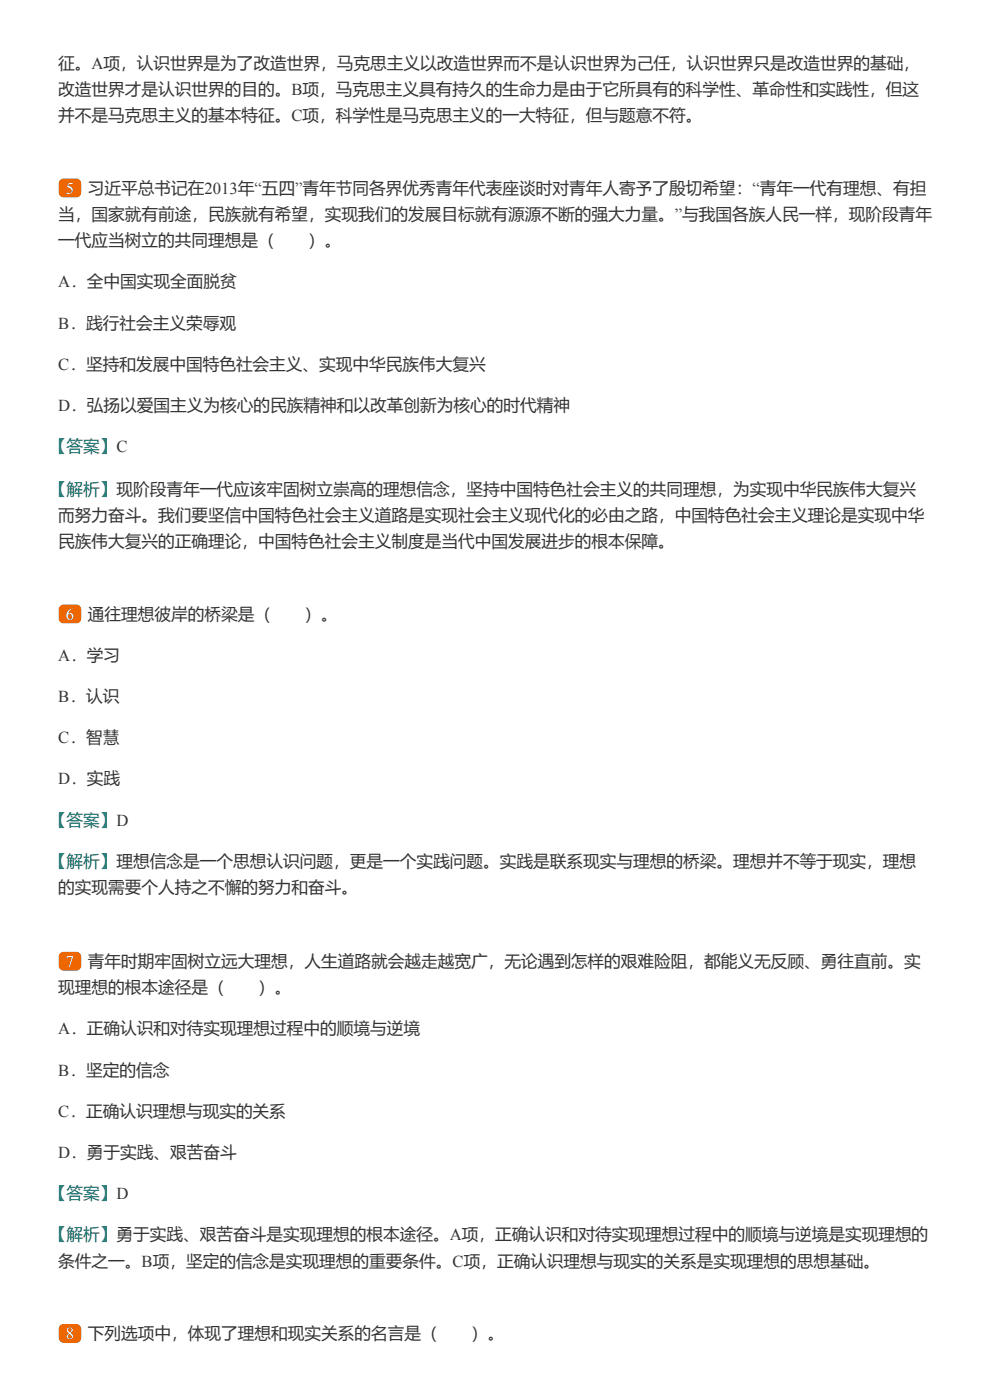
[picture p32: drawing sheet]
<svg xmlns="http://www.w3.org/2000/svg" width="210mm" height="297mm" viewBox="0 0 210 297" stroke-linecap="round" stroke-linejoin="round" font-family="sans-serif">
<defs><g id="words">
<g font-size="3.5" fill="#333">
<text x="12.3" y="14.6">征。A项，认识世界是为了改造世界，马克思主义以改造世界而不是认识世界为己任，认识世界只是改造世界的基础，</text>
<text x="12.3" y="20.1">改造世界才是认识世界的目的。B项，马克思主义具有持久的生命力是由于它所具有的科学性、革命性和实践性，但这</text>
<text x="12.3" y="25.7">并不是马克思主义的基本特征。C项，科学性是马克思主义的一大特征，但与题意不符。</text>
<text x="18.6" y="41">习近平总书记在2013年“五四”青年节同各界优秀青年代表座谈时对青年人寄予了殷切希望：“青年一代有理想、有担</text>
<text x="12.3" y="46.6">当，国家就有前途，民族就有希望，实现我们的发展目标就有源源不断的强大力量。”与我国各族人民一样，现阶段青年</text>
<text x="12.3" y="52.1">一代应当树立的共同理想是（</text>
<text x="65.3" y="52.1">）。</text>
<text x="12.3" y="60.9">A．全中国实现全面脱贫</text>
<text x="12.3" y="69.6">B．践行社会主义荣辱观</text>
<text x="12.3" y="78.3">C．坚持和发展中国特色社会主义、实现中华民族伟大复兴</text>
<text x="12.3" y="87.1">D．弘扬以爱国主义为核心的民族精神和以改革创新为核心的时代精神</text>
<text x="12.3" y="110.4">而努力奋斗。我们要坚信中国特色社会主义道路是实现社会主义现代化的必由之路，中国特色社会主义理论是实现中华</text>
<text x="12.3" y="115.9">民族伟大复兴的正确理论，中国特色社会主义制度是当代中国发展进步的根本保障。</text>
<text x="18.6" y="131.3">通往理想彼岸的桥梁是（</text>
<text x="64.5" y="131.3">）。</text>
<text x="12.3" y="140">A．学习</text>
<text x="12.3" y="148.8">B．认识</text>
<text x="12.3" y="157.5">C．智慧</text>
<text x="12.3" y="166.2">D．实践</text>
<text x="12.3" y="189.3">的实现需要个人持之不懈的努力和奋斗。</text>
<text x="18.6" y="204.9">青年时期牢固树立远大理想，人生道路就会越走越宽广，无论遇到怎样的艰难险阻，都能义无反顾、勇往直前。实</text>
<text x="12.3" y="210.4">现理想的根本途径是（</text>
<text x="54.7" y="210.4">）。</text>
<text x="12.3" y="219.2">A．正确认识和对待实现理想过程中的顺境与逆境</text>
<text x="12.3" y="227.9">B．坚定的信念</text>
<text x="12.3" y="236.6">C．正确认识理想与现实的关系</text>
<text x="12.3" y="245.4">D．勇于实践、艰苦奋斗</text>
<text x="12.3" y="268.4">条件之一。B项，坚定的信念是实现理想的重要条件。C项，正确认识理想与现实的关系是实现理想的思想基础。</text>
<text x="18.6" y="283.8">下列选项中，体现了理想和现实关系的名言是（</text>
<text x="99.8" y="283.8">）。</text>
</g>
<g font-size="3.5" fill="#fff">
<text x="13.9" y="41">5</text>
<text x="13.9" y="131.3">6</text>
<text x="13.9" y="204.9">7</text>
<text x="13.9" y="283.8">8</text>
</g>
<g font-size="3.5" fill="#007874">
<text x="10.6" y="95.8">【答案】C</text>
<text x="10.6" y="104.8">【解析】现阶段青年一代应该牢固树立崇高的理想信念，坚持中国特色社会主义的共同理想，为实现中华民族伟大复兴</text>
<text x="10.6" y="175">【答案】D</text>
<text x="10.6" y="183.7">【解析】理想信念是一个思想认识问题，更是一个实践问题。实践是联系现实与理想的桥梁。理想并不等于现实，理想</text>
<text x="10.6" y="254.1">【答案】D</text>
<text x="10.6" y="262.8">【解析】勇于实践、艰苦奋斗是实现理想的根本途径。A项，正确认识和对待实现理想过程中的顺境与逆境是实现理想的</text>
</g>
</g></defs>
<g fill="#e60">
<path d="M12.7 38.2l.8-.4h2.6a1.06 1.06 0 0 1 1.1 1.1v1.9a1.06 1.06 0 0 1-1.1 1h-2.6a1.06 1.06 0 0 1-1.1-1l.1-2.1z"/>
<path d="M12.7 128.4l.8-.3h2.6a1.06 1.06 0 0 1 1.1 1.1v1.8a1.06 1.06 0 0 1-1.1 1.1h-2.6a1.06 1.06 0 0 1-1.1-1.1l.1-2z"/>
<path d="M12.7 202l.8-.3h2.6a1.06 1.06 0 0 1 1.1 1.1v1.8a1.06 1.06 0 0 1-1.1 1.1h-2.6a1.06 1.06 0 0 1-1.1-1.1l.1-2z"/>
<path d="M12.7 280.9l.8-.3h2.6a1.06 1.06 0 0 1 1.1 1v1.9a1.06 1.06 0 0 1-1.1 1.1h-2.6a1.06 1.06 0 0 1-1.1-1.1l.1-2.1z"/>
</g>
<use href="#words"/>
</svg>
